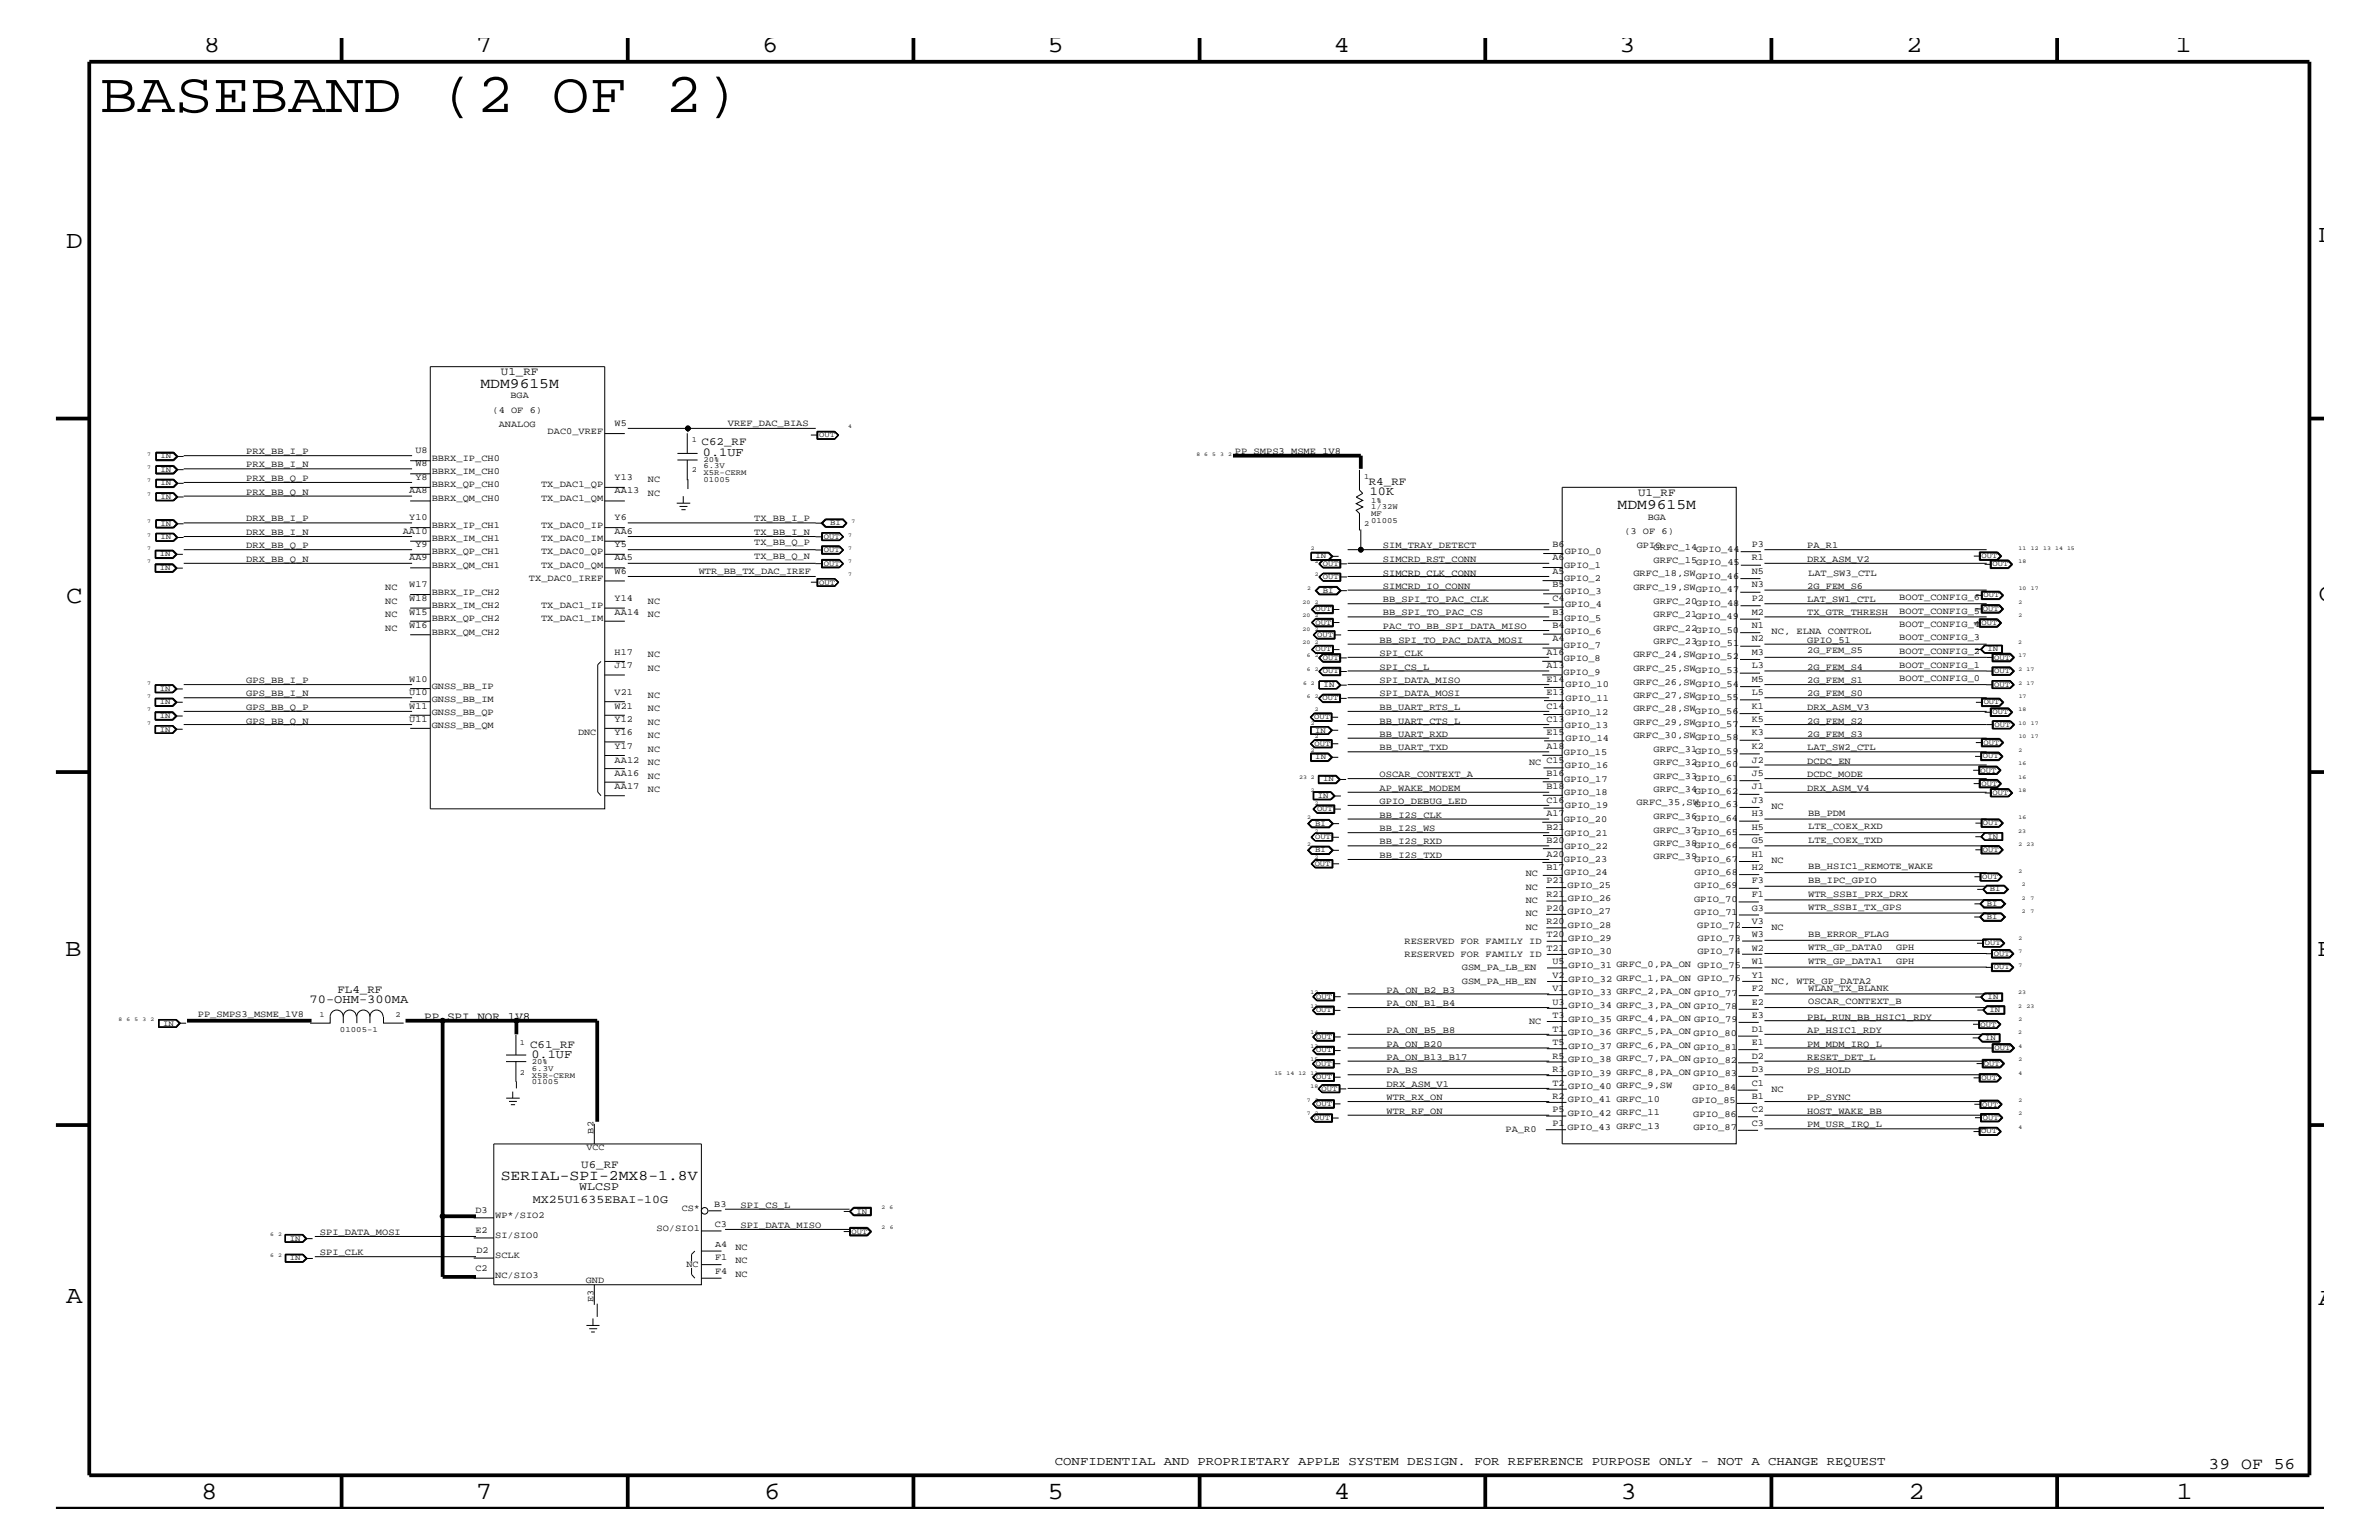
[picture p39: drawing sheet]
<svg xmlns="http://www.w3.org/2000/svg" width="432mm" height="279mm" viewBox="0 0 432 279" stroke-linecap="round" stroke-linejoin="round" font-family="sans-serif">
<defs><g id="words">
<text font-size="10.3" x="18.1" y="20.3">BASEBAND (2 OF 2)</text>
<g font-size="4.5">
<text x="37" y="9.5">8</text>
<text x="86.4" y="9.5">7</text>
<text x="138.3" y="9.5">6</text>
<text x="190.1" y="9.5">5</text>
<text x="242" y="9.5">4</text>
<text x="293.9" y="9.5">3</text>
<text x="346" y="9.5">2</text>
<text x="394.9" y="9.5">1</text>
<text x="12" y="45.1">D</text>
<text x="420.8" y="44">D</text>
<text x="12" y="109.4">C</text>
<text x="420.8" y="109.1">C</text>
<text x="11.9" y="173.5">B</text>
<text x="420.6" y="173.4">B</text>
<text x="12" y="236.4">A</text>
<text x="420.8" y="236.8">A</text>
<text x="36.5" y="272">8</text>
<text x="86.4" y="272">7</text>
<text x="138.7" y="272">6</text>
<text x="190.1" y="272">5</text>
<text x="242.1" y="272">4</text>
<text x="294.1" y="272">3</text>
<text x="346.4" y="272">2</text>
<text x="395" y="272">1</text>
</g>
<text font-size="3" x="400.9" y="266.5">39 OF 56</text>
<g font-size="2.6">
<text x="87.2" y="70.5">MDM9615M</text>
<text x="293.6" y="92.4">MDM9615M</text>
<text x="90.9" y="214">SERIAL-SPI-2MX8-1.8V</text>
</g>
<g font-size="2.2">
<text x="127.6" y="82.7">0.1UF</text>
<text x="248.6" y="89.8">10K</text>
<text x="56.2" y="181.9">70-OHM-300MA</text>
<text x="96.5" y="191.9">0.1UF</text>
<text x="191.5" y="265.8">CONFIDENTIAL AND PROPRIETARY APPLE SYSTEM DESIGN. FOR REFERENCE PURPOSE ONLY - NOT A CHANGE REQUEST</text>
</g>
<g font-size="2.1">
<text x="105.1" y="215.9">WLCSP</text>
<text x="96.7" y="218.2">MX25U1635EBAI-10G</text>
</g>
<g font-size="2">
<text x="90.9" y="68">U1_RF</text>
<text x="127.3" y="80.8">C62_RF</text>
<text x="248.4" y="88">R4_RF</text>
<text x="297.3" y="90">U1_RF</text>
<text x="61.2" y="180.2">FL4_RF</text>
<text x="77" y="185">PP_SPI_NOR_1V8</text>
<text x="96.2" y="190.1">C61_RF</text>
<text x="105.5" y="211.9">U6_RF</text>
</g>
<g font-size="1.7">
<text x="89.4" y="75">(4 OF 6)</text>
<text x="90.5" y="77.5">ANALOG</text>
<text x="92.7" y="72.3">BGA</text>
<text x="111.6" y="77.3">W5</text>
<text x="132.1" y="77.3">VREF_DAC_BIAS</text>
<text x="44.7" y="82.4">PRX_BB_I_P</text>
<text x="75.4" y="82.2">U8</text>
<text x="78.4" y="83.6">BBRX_IP_CH0</text>
<text x="99.4" y="78.7">DAC0_VREF</text>
<text x="224.1" y="82.4">PP_SMPS3_MSME_1V8</text>
<text x="44.7" y="87.3">PRX_BB_Q_P</text>
<text x="44.7" y="89.7">PRX_BB_Q_N</text>
<text x="44.7" y="84.8">PRX_BB_I_N</text>
<text x="74.3" y="89.5">AA8</text>
<text x="75.4" y="87">Y8</text>
<text x="75.4" y="84.6">W8</text>
<text x="78.4" y="88.4">BBRX_QP_CH0</text>
<text x="78.4" y="86">BBRX_IM_CH0</text>
<text x="98.2" y="88.4">TX_DAC1_QP</text>
<text x="111.6" y="89.5">AA13</text>
<text x="111.6" y="87">Y13</text>
<text x="117.6" y="87.5">NC</text>
<text x="44.7" y="94.6">DRX_BB_I_P</text>
<text x="74.3" y="94.4">Y10</text>
<text x="78.4" y="95.7">BBRX_IP_CH1</text>
<text x="78.4" y="90.9">BBRX_QM_CH0</text>
<text x="98.2" y="95.7">TX_DAC0_IP</text>
<text x="98.2" y="90.9">TX_DAC1_QM</text>
<text x="111.6" y="94.4">Y6</text>
<text x="117.6" y="90">NC</text>
<text x="136.9" y="94.6">TX_BB_I_P</text>
<text x="299.1" y="94.3">BGA</text>
<text x="44.7" y="97.1">DRX_BB_I_N</text>
<text x="44.7" y="99.5">DRX_BB_Q_P</text>
<text x="44.7" y="101.9">DRX_BB_Q_N</text>
<text x="73.1" y="96.8">AA10</text>
<text x="74.3" y="101.7">AA9</text>
<text x="75.4" y="99.2">Y9</text>
<text x="78.4" y="100.6">BBRX_QP_CH1</text>
<text x="78.4" y="98.2">BBRX_IM_CH1</text>
<text x="98.2" y="100.6">TX_DAC0_QP</text>
<text x="98.2" y="98.2">TX_DAC0_IM</text>
<text x="111.6" y="101.7">AA5</text>
<text x="111.6" y="99.2">Y5</text>
<text x="111.6" y="96.8">AA6</text>
<text x="136.9" y="97.1">TX_BB_I_N</text>
<text x="136.9" y="98.9">TX_BB_Q_P</text>
<text x="136.9" y="101.3">TX_BB_Q_N</text>
<text x="251" y="99.5">SIM_TRAY_DETECT</text>
<text x="251" y="101.9">SIMCRD_RST_CONN</text>
<text x="281.8" y="101.7">A6</text>
<text x="281.8" y="99.2">B6</text>
<text x="284" y="100.4">GPIO_0</text>
<text x="294.8" y="96.9">(3 OF 6)</text>
<text x="297.1" y="99.4">GPIO</text>
<text x="300.1" y="99.7">GRFC_14GPIO_44</text>
<text x="318" y="99.2">P3</text>
<text x="318" y="101.7">R1</text>
<text x="328" y="101.9">DRX_ASM_V2</text>
<text x="328" y="99.5">PA_R1</text>
<text x="69.9" y="107.1">NC</text>
<text x="74.3" y="106.6">W17</text>
<text x="78.4" y="103">BBRX_QM_CH1</text>
<text x="78.4" y="107.9">BBRX_IP_CH2</text>
<text x="96" y="105.4">TX_DAC0_IREF</text>
<text x="98.2" y="103">TX_DAC0_QM</text>
<text x="111.6" y="104.2">W6</text>
<text x="126.8" y="104.1">WTR_BB_TX_DAC_IREF</text>
<text x="251" y="106.8">SIMCRD_IO_CONN</text>
<text x="251" y="104.4">SIMCRD_CLK_CONN</text>
<text x="281.8" y="104.2">A5</text>
<text x="281.8" y="106.6">B5</text>
<text x="283.9" y="105.3">GPIO_2</text>
<text x="283.9" y="103">GPIO_1</text>
<text x="284" y="107.7">GPIO_3</text>
<text x="296.5" y="107.1">GRFC_19,SWGPIO_47</text>
<text x="296.5" y="104.6">GRFC_18,SWGPIO_46</text>
<text x="300.1" y="102.2">GRFC_15GPIO_45</text>
<text x="318" y="106.6">N3</text>
<text x="318" y="104.2">N5</text>
<text x="328" y="106.8">2G_FEM_S6</text>
<text x="328.2" y="104.6">LAT_SW3_CTL</text>
<text x="69.9" y="111.9">NC</text>
<text x="69.9" y="109.5">NC</text>
<text x="74.3" y="111.5">W15</text>
<text x="74.3" y="113.9">W16</text>
<text x="74.3" y="109">W18</text>
<text x="78.4" y="112.7">BBRX_QP_CH2</text>
<text x="78.4" y="110.3">BBRX_IM_CH2</text>
<text x="98.2" y="110.3">TX_DAC1_IP</text>
<text x="98.2" y="112.7">TX_DAC1_IM</text>
<text x="111.6" y="111.5">AA14</text>
<text x="111.6" y="109">Y14</text>
<text x="117.6" y="109.5">NC</text>
<text x="117.6" y="111.9">NC</text>
<text x="251" y="111.7">BB_SPI_TO_PAC_CS</text>
<text x="251" y="109.3">BB_SPI_TO_PAC_CLK</text>
<text x="281.8" y="111.5">B3</text>
<text x="281.8" y="113.9">B4</text>
<text x="281.8" y="109">C4</text>
<text x="284" y="112.6">GPIO_5</text>
<text x="284.1" y="110.1">GPIO_4</text>
<text x="300.1" y="109.5">GRFC_20GPIO_48</text>
<text x="300.1" y="111.9">GRFC_21GPIO_49</text>
<text x="318" y="111.5">M2</text>
<text x="318" y="113.9">N1</text>
<text x="318" y="109">P2</text>
<text x="328" y="109.3">LAT_SW1_CTL</text>
<text x="328" y="111.7">TX_GTR_THRESH</text>
<text x="344.7" y="113.8">BOOT_CONFIG_4</text>
<text x="344.7" y="108.9">BOOT_CONFIG_6</text>
<text x="344.7" y="111.3">BOOT_CONFIG_5</text>
<text x="69.9" y="114.4">NC</text>
<text x="78.4" y="115.2">BBRX_QM_CH2</text>
<text x="111.6" y="118.8">H17</text>
<text x="117.6" y="119.3">NC</text>
<text x="250.4" y="119">SPI_CLK</text>
<text x="250.4" y="116.6">BB_SPI_TO_PAC_DATA_MOSI</text>
<text x="251" y="114.1">PAC_TO_BB_SPI_DATA_MISO</text>
<text x="280.7" y="118.8">A16</text>
<text x="281.8" y="116.4">A4</text>
<text x="283.8" y="120">GPIO_8</text>
<text x="283.9" y="117.6">GPIO_7</text>
<text x="284" y="115.1">GPIO_6</text>
<text x="296.5" y="119.3">GRFC_24,SWGPIO_52</text>
<text x="300.1" y="114.4">GRFC_22GPIO_50</text>
<text x="300.1" y="116.9">GRFC_23GPIO_51</text>
<text x="318" y="118.8">M3</text>
<text x="318" y="116.4">N2</text>
<text x="321.5" y="115">NC, ELNA CONTROL</text>
<text x="328" y="118.4">2G_FEM_S5</text>
<text x="328" y="116.6">GPIO_51</text>
<text x="344.7" y="116.2">BOOT_CONFIG_3</text>
<text x="344.7" y="118.7">BOOT_CONFIG_2</text>
<text x="44.7" y="123.9">GPS_BB_I_P</text>
<text x="74.3" y="123.7">W10</text>
<text x="78.4" y="124.9">GNSS_BB_IP</text>
<text x="111.6" y="121.2">J17</text>
<text x="117.6" y="121.7">NC</text>
<text x="250.4" y="121.5">SPI_CS_L</text>
<text x="250.4" y="123.9">SPI_DATA_MISO</text>
<text x="280.7" y="121.2">A13</text>
<text x="280.7" y="123.7">E14</text>
<text x="283.8" y="122.5">GPIO_9</text>
<text x="284.2" y="124.7">GPIO_10</text>
<text x="296.5" y="121.7">GRFC_25,SWGPIO_53</text>
<text x="296.5" y="124.2">GRFC_26,SWGPIO_54</text>
<text x="318" y="121.2">L3</text>
<text x="318" y="123.7">M5</text>
<text x="328" y="123.9">2G_FEM_S1</text>
<text x="328" y="121.5">2G_FEM_S4</text>
<text x="344.7" y="123.5">BOOT_CONFIG_0</text>
<text x="344.7" y="121.1">BOOT_CONFIG_1</text>
<text x="44.7" y="126.3">GPS_BB_I_N</text>
<text x="44.7" y="128.8">GPS_BB_Q_P</text>
<text x="44.7" y="131.3">GPS_BB_Q_N</text>
<text x="74.3" y="128.6">W11</text>
<text x="74.3" y="131">U11</text>
<text x="74.3" y="126.1">U10</text>
<text x="78.4" y="129.8">GNSS_BB_QP</text>
<text x="78.4" y="127.3">GNSS_BB_IM</text>
<text x="111.6" y="126.1">V21</text>
<text x="111.6" y="128.6">W21</text>
<text x="111.6" y="131">Y12</text>
<text x="117.6" y="126.6">NC</text>
<text x="117.6" y="131.5">NC</text>
<text x="117.6" y="129.1">NC</text>
<text x="250.4" y="131.3">BB_UART_CTS_L</text>
<text x="250.4" y="128.8">BB_UART_RTS_L</text>
<text x="250.4" y="126.3">SPI_DATA_MOSI</text>
<text x="280.7" y="131">C13</text>
<text x="280.7" y="128.6">C14</text>
<text x="280.7" y="126.1">E13</text>
<text x="284" y="129.6">GPIO_12</text>
<text x="284.1" y="127.1">GPIO_11</text>
<text x="296.5" y="126.6">GRFC_27,SWGPIO_55</text>
<text x="296.5" y="129.1">GRFC_28,SWGPIO_56</text>
<text x="296.5" y="131.5">GRFC_29,SWGPIO_57</text>
<text x="318" y="128.6">K1</text>
<text x="318" y="131">K5</text>
<text x="318" y="126.1">L5</text>
<text x="328" y="126.3">2G_FEM_S0</text>
<text x="328" y="131.3">2G_FEM_S2</text>
<text x="328" y="128.8">DRX_ASM_V3</text>
<text x="78.4" y="132.1">GNSS_BB_QM</text>
<text x="104.9" y="133.4">DNC</text>
<text x="111.6" y="135.9">Y17</text>
<text x="111.6" y="133.4">Y16</text>
<text x="117.6" y="136.4">NC</text>
<text x="117.6" y="133.9">NC</text>
<text x="250.4" y="136.1">BB_UART_TXD</text>
<text x="250.4" y="133.7">BB_UART_RXD</text>
<text x="280.7" y="135.9">A18</text>
<text x="280.7" y="133.4">E15</text>
<text x="283.8" y="137">GPIO_15</text>
<text x="284" y="132">GPIO_13</text>
<text x="284.2" y="134.4">GPIO_14</text>
<text x="296.5" y="133.9">GRFC_30,SWGPIO_58</text>
<text x="300.1" y="136.4">GRFC_31GPIO_59</text>
<text x="318" y="135.9">K2</text>
<text x="318" y="133.4">K3</text>
<text x="328" y="136.1">LAT_SW2_CTL</text>
<text x="328" y="133.7">2G_FEM_S3</text>
<text x="111.6" y="143.2">AA17</text>
<text x="111.6" y="140.8">AA16</text>
<text x="111.6" y="138.4">AA12</text>
<text x="117.6" y="143.7">NC</text>
<text x="117.6" y="141.3">NC</text>
<text x="117.6" y="138.8">NC</text>
<text x="250.4" y="141">OSCAR_CONTEXT_A</text>
<text x="250.4" y="143.5">AP_WAKE_MODEM</text>
<text x="277.5" y="138.8">NC</text>
<text x="280.7" y="140.8">B16</text>
<text x="280.7" y="143.2">B18</text>
<text x="280.7" y="138.4">C15</text>
<text x="283.9" y="141.8">GPIO_17</text>
<text x="284" y="139.3">GPIO_16</text>
<text x="300.1" y="143.7">GRFC_34GPIO_62</text>
<text x="300.1" y="141.3">GRFC_33GPIO_61</text>
<text x="300.1" y="138.8">GRFC_32GPIO_60</text>
<text x="318" y="143.2">J1</text>
<text x="318" y="138.4">J2</text>
<text x="318" y="140.8">J5</text>
<text x="328" y="141">DCDC_MODE</text>
<text x="328" y="138.5">DCDC_EN</text>
<text x="328" y="143.5">DRX_ASM_V4</text>
<text x="250.4" y="145.9">GPIO_DEBUG_LED</text>
<text x="250.4" y="148.3">BB_I2S_CLK</text>
<text x="280.7" y="148.1">A17</text>
<text x="280.7" y="145.7">C16</text>
<text x="283.8" y="149.2">GPIO_20</text>
<text x="283.9" y="144.3">GPIO_18</text>
<text x="284.1" y="146.6">GPIO_19</text>
<text x="297.1" y="146.1">GRFC_35,SW</text>
<text x="300.1" y="148.6">GRFC_36GPIO_64</text>
<text x="307.6" y="146.5">GPIO_63</text>
<text x="318" y="148.1">H3</text>
<text x="318" y="145.7">J3</text>
<text x="321.5" y="146.7">NC</text>
<text x="328.2" y="148">BB_PDM</text>
<text x="250.4" y="150.8">BB_I2S_WS</text>
<text x="250.4" y="155.7">BB_I2S_TXD</text>
<text x="250.4" y="153.2">BB_I2S_RXD</text>
<text x="280.7" y="155.4">A20</text>
<text x="280.7" y="152.9">B20</text>
<text x="280.7" y="150.6">B21</text>
<text x="283.9" y="154">GPIO_22</text>
<text x="284" y="151.6">GPIO_21</text>
<text x="300.1" y="155.9">GRFC_39GPIO_67</text>
<text x="300.1" y="153.5">GRFC_38GPIO_66</text>
<text x="300.1" y="151.1">GRFC_37GPIO_65</text>
<text x="318" y="152.9">G5</text>
<text x="318" y="155.4">H1</text>
<text x="318" y="150.6">H5</text>
<text x="328.2" y="152.9">LTE_COEX_TXD</text>
<text x="328.2" y="150.4">LTE_COEX_RXD</text>
<text x="276.9" y="161.4">NC</text>
<text x="276.9" y="159">NC</text>
<text x="280.7" y="157.9">B17</text>
<text x="280.7" y="160.3">P21</text>
<text x="283.9" y="156.5">GPIO_23</text>
<text x="283.9" y="158.8">GPIO_24</text>
<text x="284.5" y="161">GPIO_25</text>
<text x="307.5" y="161.2">GPIO_69</text>
<text x="307.6" y="158.7">GPIO_68</text>
<text x="318" y="160.3">F3</text>
<text x="318" y="157.9">H2</text>
<text x="321.5" y="156.5">NC</text>
<text x="328.2" y="160.2">BB_IPC_GPIO</text>
<text x="328.2" y="157.7">BB_HSIC1_REMOTE_WAKE</text>
<text x="276.9" y="166.3">NC</text>
<text x="276.9" y="163.9">NC</text>
<text x="280.7" y="165.2">P20</text>
<text x="280.7" y="167.6">R20</text>
<text x="280.7" y="162.8">R21</text>
<text x="284.5" y="165.9">GPIO_27</text>
<text x="284.6" y="163.5">GPIO_26</text>
<text x="307.5" y="163.6">GPIO_70</text>
<text x="307.5" y="166">GPIO_71</text>
<text x="318" y="162.8">F1</text>
<text x="318" y="165.2">G3</text>
<text x="318" y="167.6">V3</text>
<text x="328.2" y="165.1">WTR_SSBI_TX_GPS</text>
<text x="328.2" y="162.7">WTR_SSBI_PRX_DRX</text>
<text x="254.9" y="173.6">RESERVED FOR FAMILY ID</text>
<text x="254.9" y="171.2">RESERVED FOR FAMILY ID</text>
<text x="276.9" y="168.7">NC</text>
<text x="280.7" y="170.1">T20</text>
<text x="280.7" y="172.6">T21</text>
<text x="284.6" y="168.3">GPIO_28</text>
<text x="284.6" y="170.8">GPIO_29</text>
<text x="284.7" y="173.2">GPIO_30</text>
<text x="308.1" y="168.3">GPIO_72</text>
<text x="308.1" y="173.1">GPIO_74</text>
<text x="308.1" y="170.7">GPIO_73</text>
<text x="318" y="172.6">W2</text>
<text x="318" y="170.1">W3</text>
<text x="321.5" y="168.7">NC</text>
<text x="328.2" y="172.4">WTR_GP_DATA0</text>
<text x="328.2" y="169.9">BB_ERROR_FLAG</text>
<text x="344.1" y="172.4">GPH</text>
<text x="265.3" y="178.5">GSM_PA_HB_EN</text>
<text x="265.3" y="176.1">GSM_PA_LB_EN</text>
<text x="281.8" y="174.9">U5</text>
<text x="281.8" y="179.8">V1</text>
<text x="281.8" y="177.4">V2</text>
<text x="284.7" y="175.6">GPIO_31 GRFC_0,PA_ON GPIO_75</text>
<text x="284.7" y="178.1">GPIO_32 GRFC_1,PA_ON GPIO_76</text>
<text x="318" y="179.8">F2</text>
<text x="318" y="174.9">W1</text>
<text x="318" y="177.4">Y1</text>
<text x="321.5" y="178.5">NC, WTR_GP_DATA2</text>
<text x="328.2" y="174.9">WTR_GP_DATA1</text>
<text x="328.2" y="179.7">WLAN_TX_BLANK</text>
<text x="344.1" y="174.9">GPH</text>
<text x="35.9" y="184.6">PP_SMPS3_MSME_1V8</text>
<text x="251.7" y="180.1">PA_ON_B2_B3</text>
<text x="251.7" y="182.5">PA_ON_B1_B4</text>
<text x="277.5" y="185.9">NC</text>
<text x="281.8" y="184.8">T3</text>
<text x="281.8" y="182.3">U3</text>
<text x="284.7" y="185.3">GPIO_35 GRFC_4,PA_ON GPIO_79</text>
<text x="284.7" y="182.9">GPIO_34 GRFC_3,PA_ON GPIO_78</text>
<text x="284.7" y="180.5">GPIO_33 GRFC_2,PA_ON GPIO_77</text>
<text x="318" y="182.3">E2</text>
<text x="318" y="184.8">E3</text>
<text x="328" y="185">PBL_RUN_BB_HSIC1_RDY</text>
<text x="328.2" y="182.2">OSCAR_CONTEXT_B</text>
<text x="251.7" y="187.4">PA_ON_B5_B8</text>
<text x="251.7" y="189.9">PA_ON_B20</text>
<text x="281.8" y="187.1">T1</text>
<text x="281.8" y="189.6">T5</text>
<text x="284.6" y="187.8">GPIO_36 GRFC_5,PA_ON GPIO_80</text>
<text x="284.7" y="190.3">GPIO_37 GRFC_6,PA_ON GPIO_81</text>
<text x="318" y="187.1">D1</text>
<text x="318" y="189.6">E1</text>
<text x="328" y="187.4">AP_HSIC1_RDY</text>
<text x="328" y="189.9">PM_MDM_IRQ_L</text>
<text x="251.7" y="197.2">DRX_ASM_V1</text>
<text x="251.7" y="194.7">PA_BS</text>
<text x="251.7" y="192.3">PA_ON_B13_B17</text>
<text x="281.8" y="194.5">R3</text>
<text x="281.8" y="192.1">R5</text>
<text x="281.8" y="197">T2</text>
<text x="284.6" y="195.1">GPIO_39 GRFC_8,PA_ON GPIO_83</text>
<text x="284.6" y="192.7">GPIO_38 GRFC_7,PA_ON GPIO_82</text>
<text x="284.6" y="197.6">GPIO_40 GRFC_9,SW</text>
<text x="307.3" y="197.8">GPIO_84</text>
<text x="318" y="197">C1</text>
<text x="318" y="192.1">D2</text>
<text x="318" y="194.5">D3</text>
<text x="328" y="192.3">RESET_DET_L</text>
<text x="328" y="194.7">PS_HOLD</text>
<text x="251.7" y="202.1">WTR_RF_ON</text>
<text x="251.7" y="199.6">WTR_RX_ON</text>
<text x="281.8" y="201.8">P5</text>
<text x="281.8" y="199.4">R2</text>
<text x="284.5" y="202.5">GPIO_42 GRFC_11</text>
<text x="284.6" y="200">GPIO_41 GRFC_10</text>
<text x="307.2" y="200.2">GPIO_85</text>
<text x="307.3" y="202.6">GPIO_86</text>
<text x="318" y="199.4">B1</text>
<text x="318" y="201.8">C2</text>
<text x="321.5" y="198.1">NC</text>
<text x="328" y="199.6">PP_SYNC</text>
<text x="328" y="202.1">HOST_WAKE_BB</text>
<text x="106.4" y="208.7">VCC</text>
<text x="107.7" y="205.7" transform="rotate(-90 107.7 205.7)">B2</text>
<text x="273.3" y="205.4">PA_R0</text>
<text x="281.8" y="204.3">P1</text>
<text x="284.5" y="205">GPIO_43 GRFC_13</text>
<text x="307.4" y="205.1">GPIO_87</text>
<text x="318" y="204.3">C3</text>
<text x="328" y="204.5">PM_USR_IRQ_L</text>
<text x="86.3" y="220.2">D3</text>
<text x="89.9" y="221">WP*/SIO2</text>
<text x="123.7" y="219.7">CS*</text>
<text x="129.6" y="219">B3</text>
<text x="134.4" y="219.1">SPI_CS_L</text>
<text x="58.1" y="224.1">SPI_DATA_MOSI</text>
<text x="58.1" y="227.7">SPI_CLK</text>
<text x="86.3" y="223.7">E2</text>
<text x="86.5" y="227.4">D2</text>
<text x="89.9" y="224.6">SI/SIO0</text>
<text x="119.2" y="223.3">SO/SIO1</text>
<text x="129.7" y="222.6">C3</text>
<text x="133.5" y="226.7">NC</text>
<text x="134.4" y="222.8">SPI_DATA_MISO</text>
<text x="86.3" y="230.6">C2</text>
<text x="89.9" y="228.3">SCLK</text>
<text x="89.9" y="231.9">NC/SIO3</text>
<text x="106.3" y="232.8">GND</text>
<text x="124.6" y="230">NC</text>
<text x="129.8" y="228.7">F1</text>
<text x="129.8" y="231.2">F4</text>
<text x="133.5" y="231.7">NC</text>
<text x="133.5" y="229.2">NC</text>
<text x="107.7" y="236.3" transform="rotate(-90 107.7 236.3)">E3</text>
</g>
<text font-size="1.6" x="129.8" y="226.3">A4</text>
<g font-size="1.4">
<text x="29.1" y="83.2">IN</text>
<text x="125.5" y="80.2">1</text>
<text x="127.7" y="83.9">20%</text>
<text x="148.7" y="79.4">OUT</text>
<text x="29.1" y="88">IN</text>
<text x="29.1" y="85.7">IN</text>
<text x="125.5" y="85.7">2</text>
<text x="127.7" y="85">6.3V</text>
<text x="127.7" y="86.2">X5R-CERM</text>
<text x="127.7" y="87.4">01005</text>
<text x="247.6" y="86.9">1</text>
<text x="29.1" y="95.4">IN</text>
<text x="29.1" y="90.5">IN</text>
<text x="150.7" y="95.3">BI</text>
<text x="247.6" y="95.5">2</text>
<text x="248.9" y="93.7">MF</text>
<text x="248.9" y="91.2">1%</text>
<text x="248.9" y="92.4">1/32W</text>
<text x="248.9" y="94.9">01005</text>
<text x="29" y="100.9">IN</text>
<text x="29.1" y="97.9">IN</text>
<text x="149.5" y="100.1">OUT</text>
<text x="149.5" y="97.7">OUT</text>
<text x="238.8" y="101.3">IN</text>
<text x="359.7" y="101.2">OUT</text>
<text x="29" y="103.4">IN</text>
<text x="148.7" y="106.1">OUT</text>
<text x="149.5" y="102.6">OUT</text>
<text x="240.1" y="107.5">BI</text>
<text x="240.1" y="102.6">OUT</text>
<text x="240.1" y="105.1">OUT</text>
<text x="361.6" y="102.7">OUT</text>
<text x="238.8" y="110.9">OUT</text>
<text x="238.8" y="113.4">OUT</text>
<text x="359.7" y="113.5">OUT</text>
<text x="359.9" y="110.8">OUT</text>
<text x="360" y="108.4">OUT</text>
<text x="238.8" y="118.2">OUT</text>
<text x="239.1" y="115.5">OUT</text>
<text x="240.1" y="119.8">OUT</text>
<text x="360.7" y="118.2">IN</text>
<text x="362" y="119.7">OUT</text>
<text x="29" y="125.3">IN</text>
<text x="240.1" y="122.2">OUT</text>
<text x="240.2" y="124.7">IN</text>
<text x="361.9" y="124.6">OUT</text>
<text x="362" y="122.1">OUT</text>
<text x="29" y="130.3">IN</text>
<text x="29" y="127.8">IN</text>
<text x="238.5" y="130.5">OUT</text>
<text x="240.1" y="127.1">OUT</text>
<text x="360" y="127.8">OUT</text>
<text x="361.7" y="129.6">OUT</text>
<text x="362" y="131.9">OUT</text>
<text x="29" y="132.7">IN</text>
<text x="238.6" y="135.3">OUT</text>
<text x="238.7" y="132.9">IN</text>
<text x="238.7" y="137.7">IN</text>
<text x="359.9" y="137.6">OUT</text>
<text x="360" y="135.1">OUT</text>
<text x="240.1" y="141.8">IN</text>
<text x="359.5" y="140.2">OUT</text>
<text x="359.6" y="142.5">OUT</text>
<text x="238.7" y="149.8">BI</text>
<text x="239" y="147.2">OUT</text>
<text x="239.2" y="144.8">IN</text>
<text x="359.9" y="149.7">OUT</text>
<text x="361.7" y="144.2">OUT</text>
<text x="238.7" y="152.2">OUT</text>
<text x="238.7" y="154.6">BI</text>
<text x="359.9" y="154.5">OUT</text>
<text x="360.7" y="152.2">IN</text>
<text x="238.6" y="157.1">OUT</text>
<text x="359.8" y="159.5">OUT</text>
<text x="361.2" y="161.7">BI</text>
<text x="360.6" y="166.8">BI</text>
<text x="360.6" y="164.3">BI</text>
<text x="360.2" y="171.5">OUT</text>
<text x="361.9" y="173.5">OUT</text>
<text x="361.9" y="175.9">OUT</text>
<text x="58" y="184.6">1</text>
<text x="71.8" y="184.6">2</text>
<text x="238.9" y="183.7">OUT</text>
<text x="238.9" y="181.2">OUT</text>
<text x="360.8" y="181.2">IN</text>
<text x="361.1" y="183.6">IN</text>
<text x="29.6" y="186.1">IN</text>
<text x="61.7" y="187.1">01005-1</text>
<text x="94.3" y="189.5">1</text>
<text x="238.9" y="190.9">OUT</text>
<text x="238.9" y="188.5">OUT</text>
<text x="359.5" y="186.3">OUT</text>
<text x="360.3" y="188.7">IN</text>
<text x="362" y="190.5">OUT</text>
<text x="94.3" y="195">2</text>
<text x="96.5" y="195.5">X5R-CERM</text>
<text x="96.5" y="194.2">6.3V</text>
<text x="96.5" y="193.1">20%</text>
<text x="96.5" y="196.7">01005</text>
<text x="238.9" y="193.4">OUT</text>
<text x="238.9" y="195.8">OUT</text>
<text x="239.9" y="197.9">OUT</text>
<text x="359.6" y="195.9">OUT</text>
<text x="360.1" y="193.4">OUT</text>
<text x="238.5" y="203.2">OUT</text>
<text x="238.9" y="200.7">OUT</text>
<text x="359.8" y="200.8">OUT</text>
<text x="359.9" y="203.1">OUT</text>
<text x="359.6" y="205.6">OUT</text>
<text x="155.4" y="220.2">IN</text>
<text x="52.6" y="225.1">IN</text>
<text x="154.6" y="223.9">OUT</text>
<text x="52.6" y="228.7">IN</text>
</g>
<g font-size="1">
<text x="153.9" y="77.7">4</text>
<text x="26.7" y="82.7">7</text>
<text x="217.1" y="82.7">8</text>
<text x="218.6" y="82.7">6</text>
<text x="220" y="82.7">5</text>
<text x="221.5" y="82.7">3</text>
<text x="222.9" y="82.7">2</text>
<text x="26.7" y="85.1">7</text>
<text x="26.7" y="87.5">7</text>
<text x="26.7" y="90">7</text>
<text x="26.7" y="94.9">7</text>
<text x="154.5" y="94.9">7</text>
<text x="26.7" y="97.3">7</text>
<text x="26.7" y="99.7">7</text>
<text x="153.9" y="97.3">7</text>
<text x="153.9" y="99.7">7</text>
<text x="238" y="99.7">2</text>
<text x="366.4" y="99.7">11</text>
<text x="368.6" y="99.7">12</text>
<text x="370.8" y="99.7">13</text>
<text x="373" y="99.7">14 15</text>
<text x="26.7" y="102.2">7</text>
<text x="153.9" y="102.2">7</text>
<text x="153.9" y="104.6">7</text>
<text x="237.3" y="107.1">2</text>
<text x="238.6" y="104.6">2</text>
<text x="238.6" y="102.2">2</text>
<text x="366.4" y="102.2">18</text>
<text x="366.4" y="107.1">10</text>
<text x="368.6" y="107.1">17</text>
<text x="236.4" y="111.9">20</text>
<text x="236.4" y="109.5">20</text>
<text x="238.6" y="111.9">2</text>
<text x="238.6" y="109.5">2</text>
<text x="366.4" y="109.5">2</text>
<text x="366.4" y="111.9">2</text>
<text x="236.4" y="114.4">20</text>
<text x="236.4" y="116.9">20</text>
<text x="237.2" y="119.3">6</text>
<text x="238.6" y="114.4">2</text>
<text x="238.6" y="116.9">2</text>
<text x="238.6" y="119.3">2</text>
<text x="366.3" y="116.9">2</text>
<text x="366.4" y="119.3">17</text>
<text x="26.7" y="124.2">7</text>
<text x="236.5" y="124.2">6</text>
<text x="237.2" y="121.7">6</text>
<text x="238" y="124.2">2</text>
<text x="238.6" y="121.7">2</text>
<text x="366.4" y="121.7">2</text>
<text x="366.4" y="124.2">2</text>
<text x="367.8" y="121.7">17</text>
<text x="367.8" y="124.2">17</text>
<text x="26.7" y="131.5">7</text>
<text x="26.7" y="126.6">7</text>
<text x="26.7" y="129.1">7</text>
<text x="237.2" y="126.6">6</text>
<text x="238" y="131.5">2</text>
<text x="238.6" y="126.6">2</text>
<text x="238.6" y="129.1">2</text>
<text x="366.4" y="129.1">18</text>
<text x="366.4" y="131.5">10</text>
<text x="366.4" y="126.6">17</text>
<text x="368.6" y="131.5">17</text>
<text x="238" y="136.4">2</text>
<text x="238.6" y="133.9">2</text>
<text x="366.4" y="136.4">2</text>
<text x="366.4" y="133.9">10</text>
<text x="368.6" y="133.9">17</text>
<text x="235.8" y="141.3">23 2</text>
<text x="238" y="143.7">2</text>
<text x="366.4" y="143.7">18</text>
<text x="366.4" y="141.3">16</text>
<text x="366.4" y="138.8">16</text>
<text x="237.3" y="148.6">2</text>
<text x="238.6" y="146.1">2</text>
<text x="366.4" y="148.6">16</text>
<text x="237.3" y="153.5">2</text>
<text x="238.6" y="155.9">2</text>
<text x="238.6" y="151.1">2</text>
<text x="366.3" y="151.1">23</text>
<text x="366.4" y="153.5">2</text>
<text x="367.8" y="153.5">23</text>
<text x="366.4" y="158.3">2</text>
<text x="367" y="160.8">2</text>
<text x="367" y="163.3">2</text>
<text x="367" y="165.7">2</text>
<text x="368.5" y="163.3">7</text>
<text x="368.5" y="165.7">7</text>
<text x="366.4" y="173">7</text>
<text x="366.4" y="170.6">2</text>
<text x="366.4" y="175.5">7</text>
<text x="21.5" y="185.2">8</text>
<text x="22.9" y="185.2">6</text>
<text x="24.4" y="185.2">5</text>
<text x="25.8" y="185.2">3</text>
<text x="27.3" y="185.2">2</text>
<text x="237.9" y="180.3">12</text>
<text x="237.9" y="182.8">11</text>
<text x="366.3" y="182.8">2</text>
<text x="366.3" y="180.3">23</text>
<text x="366.4" y="185.2">2</text>
<text x="367.8" y="182.8">23</text>
<text x="237.9" y="187.7">14</text>
<text x="237.9" y="190.1">13</text>
<text x="366.3" y="187.7">2</text>
<text x="366.4" y="190.1">4</text>
<text x="231.3" y="195">15</text>
<text x="233.5" y="195">14 12</text>
<text x="237.9" y="197.5">18</text>
<text x="237.9" y="192.5">15</text>
<text x="237.9" y="195">11</text>
<text x="366.4" y="192.5">2</text>
<text x="366.4" y="195">4</text>
<text x="237.2" y="199.9">7</text>
<text x="237.2" y="202.3">7</text>
<text x="238.6" y="199.9">2</text>
<text x="238.6" y="202.3">2</text>
<text x="366.4" y="199.9">2</text>
<text x="366.4" y="202.3">2</text>
<text x="366.4" y="204.8">4</text>
<text x="160" y="219.4">2</text>
<text x="161.5" y="219.4">6</text>
<text x="49" y="228">6</text>
<text x="49" y="224.3">6</text>
<text x="50.5" y="224.3">2</text>
<text x="160" y="223.1">2</text>
<text x="161.5" y="223.1">6</text>
<text x="50.5" y="228">2</text>
</g>
</g></defs>
<g fill="none" stroke="#000" stroke-width=".18">
<path d="M78.1 66.5h31.7v80.2h-31.7zM109.8 78.7h3.6M113.9 77.7h34.2M124.7 78.6v3.7M124.9 77.7v.7M147.2 78.9h1.2M148.4 78.3h3.1M148.4 79.6h3.1M148.4 78.3v1.4M148.4 78.3v1.3M151.5 78.3h-3.2v1.4h3.2M151.5 78.3l.8 .6-.8 .8"/>
<path d="M151.5 78.3l.7 .6M151.5 78.3l.6 .6-.6 .7M152.2 78.9l-.7 .8M152.2 78.9l-.7 .7M28.2 99.8h3.2l.8 .8-.8 .7h-3.2zM28.2 99.9h3.2l.7 .7-.7 .7h-3.2M28.3 100h3l.6 .6M28.3 99.9v1.4M28.3 94.4h3.2l.7 .6-.7 .7h-3.2M28.3 94.3h3.2l.8 .7-.8 .8h-3.2zM28.3 87h3.2l.7 .7-.7 .7h-3.2M28.3 86.9h3.2l.8 .8-.8 .8h-3.2z"/>
<path d="M28.3 84.4h3.2l.8 .8-.8 .8h-3.2zM28.3 84.5h3.2l.7 .7-.7 .8M28.3 82.1h3.2l.8 .7-.8 .8h-3.2zM28.4 94.4h3l.6 .6M28.4 94.4v1.3M28.4 87.1h3l.6 .6-.6 .6h-3M28.4 87v1.4M28.4 84.6h3l.7 .6-.7 .7h-3zM28.4 82.2h3l.6 .6M28.4 82.1h3l.7 .7-.7 .6h-3zM31.3 99.9l.7 .7-.7 .7M31.4 96.8h-3v1.3h3"/>
<path d="M31.4 96.8l.7 .7-.7 .6M31.4 96.8l.6 .7M31.4 94.4l.7 .6-.7 .7M31.4 89.5l.7 .7-.7 .6M31.4 89.5h-3v1.3h3M31.4 89.5l.6 .7M31.4 87l.7 .7-.7 .7M31.4 84.6l.6 .6M31.5 96.8l.8 .7-.8 .7M31.5 96.8h-3.2v1.4h3.2M31.5 96.8l.7 .7-.7 .7M31.5 89.4l.8 .8-.8 .7"/>
<path d="M31.5 89.4l.7 .8-.7 .7M31.5 89.4h-3.2v1.5h3.2M31.5 82.1l.7 .7-.7 .7h-3.2M32 97.5l-.6 .6M32 97.5h1.3M32 95l-.6 .6h-3M32 90.2l-.6 .6M32 95h1.3M32 90.2h1.3M32 85.2l-.6 .6h-3M32 87.7h1.3M32 82.8l-.6 .6"/>
<path d="M32 85.2h1.3M32 82.8h1.3M33.3 99.7h41.5M33.3 82.7h41.5M33.3 87.5h41.5M33.3 90h41.5M33.3 94.9h41.5M33.3 97.3h41.5M33.3 85.1h41.5M74.4 98.2h3.7M74.4 95.7h3.7M74.4 90.9h3.7"/>
<path d="M74.4 88.4h3.7M74.4 83.6h3.7M74.4 86h3.7M109.8 98.2h3.6M109.8 95.7h3.6M109.8 90.9h3.6M109.8 88.4h3.6M113.9 99.7h34.2M113.9 94.9h34.2M113.9 97.3h34.2M122.8 91.3h2.5M122.9 83.5h3.7"/>
<path d="M122.9 82.3h3.7M123.3 91.9h1.5M123.7 92.5h.7M124 90v1.3M124.7 83.5v3.6M124.9 86.9v1.8M148 99.8h1.3M148 97.4h1.3M148 94.9h1.3M149 94.9l.8-.8h3.2l.7 .8-.7 .8h-3.2zM149.1 99h3.3l.7 .8-.7 .8h-3.3zM149.1 94.9l.7-.7h3.2l.7 .7-.7 .7h-3.2z"/>
<path d="M149.2 99.1h3.2l.6 .7-.6 .7h-3.2zM149.2 96.7h3.2M149.2 96.6v1.5M149.2 98h3.2M149.3 99.2h3.1l.6 .6-.6 .6h-3.1zM149.3 96.7v1.3M149.9 94.2h3.1l.6 .7-.6 .7h-3.1l-.7-.7zM149.9 94.3h3.1l.6 .6-.6 .6h-3.1M149.9 94.3l-.6 .6 .6 .6M152.4 96.6h-3.3v1.5h3.3M152.4 96.6l.7 .8-.7 .7M152.4 96.6l.6 .8"/>
<path d="M152.4 96.7l.6 .7M152.4 96.7l.6 .7-.6 .6M153 97.4l-.6 .7M153 97.4l-.6 .6M244.6 99.7h36.6M246.8 85.2v3.7l.5 .6-1.1 .7 1.1 .6-1.1 .6 1.1 .6-1.1 .6 .6 .6v3M247 96.1v3.6M283.6 88.4h31.5v119.1h-31.5l-.1-119.1M320.3 99.7h40.3M28.2 102.3h3.2l.8 .8-.8 .7h-3.2zM28.3 102.5h3l.6 .6M31.3 103.8l.7-.7-.7-.7h-3v1.4"/>
<path d="M31.4 102.3l.7 .8-.7 .7h-3.2M31.9 103.1l-.6 .6h-3M31.9 103.1h1.3M31.9 100.6l-.6 .6h-3M31.9 100.6h1.3M33.3 102.2h41.5M74.4 107.9h3.7M74.4 112.7h3.7M74.4 110.3h3.7M74.4 103h3.7M74.4 115.2h3.7M74.5 100.6h3.6"/>
<path d="M109.8 100.6h3.6M109.8 112.7h3.6M109.8 110.3h3.6M109.8 105.4h3.6M109.8 103h3.6M113.9 102.2h34.2M113.9 104.6h34.2M147.2 105.6h1.3M148 102.3h1.3M148.4 105h3.1M148.4 106.3h3.1M148.4 105v1.4"/>
<path d="M148.4 105v1.3M149.1 101.5h3.2l.8 .8-.8 .7h-3.2zM149.2 101.6h3.1l.7 .7M149.2 101.5v1.5h3.1l.7-.7M149.3 101.7h3l.6 .6-.6 .6h-3zM151.5 105h-3.2v1.4h3.2M151.5 105l.8 .6-.8 .8M151.5 105l.6 .6-.6 .7M151.5 105l.7 .6M152.2 105.6l-.7 .8M152.2 105.6l-.7 .7M152.3 101.5l.7 .8"/>
<path d="M238 100.3h3.2l.7 .6-.7 .7M238 101.5h5.4v1.6h-3.3l-.7-.8 .7-.8-.7 .8M238 100.3v1.3M238 100.3h3.1l.6 .6-.6 .6M238.1 110.6l.7 .6M238.1 112.9l.7 .7h3.1M238.1 112.9l.7-.6h3.1v1.4M238.1 112.9l.7 .8M238.1 117.9l.7 .5M238.1 117.8l.7 .7M238.3 115.2l.8-.8h3.2v1.6h-3.2zM238.5 115.2l.6-.6h3.1v1.2h-3.1z"/>
<path d="M238.8 111.2l-.6-.6 .6-.6h3v1.2M238.8 109.8h3.2v1.5h-3.2l-.8-.7zM238.8 111.2h3.1M238.8 109.8l-.7 .8M238.8 112.2h3.2v1.5h-3.2l-.8-.8zM238.8 112.4h3.1M238.8 112.4l-.7 .5M238.8 117.2l-.6 .7 .6 .5M238.8 117.1h3.2v1.4h-3.2M238.8 117.2h3.1M238.8 117.1l-.8 .8 .8 .6M238.8 117.1l-.7 .8"/>
<path d="M238.8 117.2l-.7 .7M238.8 118.4h3.1M239.1 115.9l-.7-.7 .7-.7h3.1v1.4h-3.1M239.3 119.4l.8-.8h3.2v1.5h-3.2zM239.4 119.4l.7 .6h3.2M239.4 119.4l.7-.7h3.2v1.4M239.4 119.4l.7 .7M239.4 106.4h3.3l.7 .8-.7 .7h-3.3l-.6-.7zM239.5 104.7l.6 .7M239.5 106.5l-.7 .7 .7 .6M239.5 106.5h3.1l.7 .7-.7 .6h-3.1M239.5 106.5h3.2l.7 .7-.7 .6h-3.2"/>
<path d="M240.1 118.8h3.2M240.1 118.8l-.7 .6M240.1 101.6l-.7 .7M240.1 101.7l-.6 .6 .6 .6h3.1v-1.2h-5.2v-1.5h3.2l.7 .7-.7 .8M240.1 104l-.7 .7 .7 .7M240.1 105.4h3.2M240.1 104l-.6 .7M240.1 104.1l-.6 .6M240.1 104.1l-.6 .6 .6 .7M240.1 104h3.3v1.4h-3.3M240.1 104.1h3.2M241.1 100.3l.7 .6-.7 .7"/>
<path d="M241.7 100.9h1.3M241.8 110.6h1.3M241.8 112.4v1.1h-3l-.6-.6 .6-.5M241.8 112.9h1.3M241.9 117.2v1.2M241.9 117.9h1.2M241.9 109.9h-3.1l-.7 .7M241.9 109.8v1.5h-3.1l-.7-.7M241.9 117.1v1.4M242.2 115.2h1.2M243.2 118.8v1.2h-3.1l-.6-.6 .6-.6M243.2 119.4h1.2"/>
<path d="M243.2 102.3h1.3M243.2 104.1v1.3M243.2 104.7h1.3M243.3 101.6h-5.3M243.3 101.5v1.5h-3.2l-.7-.7M243.3 104v1.4M244.5 107.2h-1.3l-.6-.6h-3.1l-.6 .6 .6 .6h3.1l.6-.6M244.6 102.2h36.6M244.6 109.5h36.6M244.6 107.1h36.6M244.6 111.9h36.6M244.6 119.3h36.6"/>
<path d="M244.6 116.9h36.6M244.6 104.6h36.6M244.6 114.4h36.6M279.9 120h3.7M280 117.6h3.6M280 105.3h3.6M280 103h3.6M280.1 112.6h3.6M280.1 115.1h3.6M280.1 107.7h3.6M280.1 100.4h3.7M280.2 110.1h3.6"/>
<path d="M315.8 112.3h3.7M315.8 119.6h3.7M315.8 114.8h3.7M315.9 117.2h3.6M315.9 107.5h3.6M315.9 105h3.6M315.9 109.9h3.7M315.9 100.1h3.7M316 102.5h3.6M320.3 109.5h40.3M320.3 107.1h40.3M320.3 111.9h40.3"/>
<path d="M320.3 119.3h40.3M320.3 116.9h40.3M320.3 102.2h40.3M358.2 113h1.2M358.3 100.9h1.1M358.5 117.8h1.2M358.6 110.5h1.2M358.6 108h1.2M359.2 112.3h3.3l.8 .7-.8 .8h-3.3zM359.3 100.2h3.3l.6 .7-.6 .7h-3.3zM359.4 112.4h3.1l.6 .6-.6 .7h-3.1zM359.4 100.3h3.1l.6 .6-.6 .6h-3.1"/>
<path d="M359.4 100.2v1.4M359.5 117.8l.7 .7M359.5 117.8l.7 .7h4.7l.8 .8-.8 .8M359.5 117.8l.7-.7h3.3v1.4M359.6 109.7h3.3l.8 .8-.8 .7h-3.3zM359.6 107.3h3.3l.8 .7-.8 .8h-3.3zM359.7 109.7v1.5h3.2l.7-.7-.7-.8M359.7 107.3h3.2l.7 .7-.7 .7h-3.2zM359.8 109.9h3l.6 .6-.6 .6M359.8 109.8h3l.7 .7-.7 .6h-3zM359.8 107.3v1.4M359.8 107.4h3l.6 .6-.6 .6h-3"/>
<path d="M360.2 102.4h1.2M360.2 118.4h3.2M360.2 117.2l-.6 .6 .6 .6M360.2 117.2l-.5 .6 .5 .6M360.2 117.2h3.2M360.2 117.1l-.7 .7M360.6 119.3h1.1M361.2 101.6v1.6h3.3l.8-.8-.8-.8M361.3 101.6v1.5h3.2l.7-.7-.7-.8M361.4 101.8h3.1l.6 .6-.6 .6h-3.1M361.6 118.5v1.6h3.3M361.7 118.7h3.1l.7 .6-.7 .7h-3.1z"/>
<path d="M362.5 112.4l.6 .6-.6 .6h-3.1M362.5 100.2l.7 .7-.7 .7M362.5 113.8l.7-.8-.7-.7h-3.2v1.5M362.8 107.3l.7 .7-.7 .7M363.3 117.2v1.2M363.4 117.1v1.4M364.5 103.1l.6-.7-.6-.7h-3.1v1.4M364.5 101.6l-5.2 .1v-1.6h3.3l.7 .8-.7 .8M364.8 118.7l.6 .6-.6 .6h-3.1M28.2 129.1h3.2l.7 .8-.7 .8h-3.2zM28.2 126.7h3.2l.7 .7-.7 .7h-3.2M28.2 126.6h3.2l.8 .8-.8 .8h-3.2z"/>
<path d="M28.2 129.3h3.1l.6 .6M28.2 126.8h3.1l.6 .6M28.2 126.7v1.4M31.3 131.7h-3.1v1.3h3.1M31.3 131.7l.7 .6-.7 .7M31.3 131.7l.6 .6M31.3 130.6l.7-.7-.7-.7h-3.1v1.4M31.3 126.7l.7 .7-.7 .7M31.3 124.3l.7 .7-.7 .6M31.3 124.3h-3v1.3h3M31.3 124.3l.6 .7M31.4 131.6l.7 .7-.7 .8"/>
<path d="M31.4 131.6h-3.2v1.5h3.2M31.4 129.1l.7 .8-.7 .7h-3.2M31.4 124.2l.8 .8-.8 .7M31.4 124.2l.7 .8-.7 .7M31.4 124.2h-3.2v1.5h3.2M31.9 132.3l-.6 .7M31.9 132.3h1.3M31.9 129.9l-.6 .6h-3.1M31.9 129.9h1.3M31.9 127.4l-.6 .6h-3.1M31.9 127.4h1.3M31.9 125l-.6 .6"/>
<path d="M31.9 125h1.3M33.3 131.5h41.5M33.3 126.6h41.5M33.3 129.1h41.5M33.3 124.2h41.5M74.4 127.3h3.7M74.4 129.8h3.7M74.4 132.1h3.7M74.4 124.9h3.7M109.1 120l-.6 .6v23.1l.6 .7M109.8 122.5h3.6M109.8 120h3.6"/>
<path d="M109.8 127.3h3.6M109.8 129.8h3.6M109.8 132.1h3.6M109.8 134.6h3.6M109.8 139.4h3.6M109.8 137.1h3.6M237.9 130.1l.7 .7M237.9 136.6h3.2l.8 .8-.8 .8h-3.2zM238 130.1l.6-.6h3v1.2h-3zM238 136.8h3l.6 .6M238 136.7h3l.7 .7-.7 .6h-3zM238 134.9l.6-.6h3v1.2h-3z"/>
<path d="M238.6 129.4l-.7 .7M238.6 129.4h3.2v1.5h-3.2l-.8-.8zM238.6 134.2h3.2v1.5h-3.2l-.8-.8zM238.6 134.3h3.1v1.3h-3.1l-.7-.7zM239.3 121.8l.8-.7h3.2v1.5h-3.2zM239.4 126.7l.7-.7h3.1v1.4h-3.1zM239.5 126.7l.6-.6h3v1.2h-3zM239.5 121.8l.6-.6h3.1v1.2h-3.1zM240.1 125.9h3.2v1.6h-3.2l-.8-.8zM240.1 122.5l-.7-.7 .7-.7h3.2v1.4h-3.2M241 131.9h-3v1.3h3M241 131.9l.7 .6-.7 .7"/>
<path d="M241 131.9l.6 .6M241.1 131.8h-3.2v1.5h3.2M241.1 131.8l.8 .7-.8 .8M241.1 131.8l.7 .7-.7 .8M241.1 136.6l.7 .8-.7 .7h-3.2M241.6 130.1h1.3M241.6 132.5l-.6 .7M241.6 137.4l-.6 .6M241.6 132.5h1.3M241.6 137.4h1.3M241.6 134.9h1.3M241.7 129.5h-3.1l-.7 .6"/>
<path d="M241.7 129.4v1.4h-3.1M242.6 123.6h-3.1v1.3h3.1M242.6 123.6l.6 .7-.6 .6M242.6 123.5l.8 .8-.8 .7M242.6 123.5h-3.2v1.5h3.2M242.6 123.5l.7 .8-.7 .7M243.1 126.7h1.3M243.2 124.3h1.2M243.2 121.8h1.3M244.6 121.7h36.6M244.6 131.5h36.6M244.6 126.6h36.6"/>
<path d="M244.6 129.1h36.6M244.6 124.2h36.6M244.6 133.9h36.6M244.6 136.4h36.6M279.9 122.4h3.7M279.9 137h3.7M280.1 132h3.7M280.1 129.6h3.7M280.1 139.3h3.7M280.2 127.1h3.7M280.3 124.7h3.6M280.3 134.4h3.6"/>
<path d="M315.7 139.2h3.7M315.7 129.5h3.7M315.8 136.8h3.6M315.8 134.3h3.6M315.8 131.8h3.6M315.8 122.1h3.6M315.8 127h3.7M315.8 124.6h3.7M320.3 133.9l42.6 .1 .8 .7-.8 .8h-3.3v-1.5M320.3 131.5h41.5M320.3 136.4h40.3M320.3 126.6h40.3"/>
<path d="M320.3 138.8h40.3M320.3 121.7l41.4 .1M320.3 129.1h40.3M320.3 124.2h40.3M358.1 139.8h1.2M358.5 137.2h1.2M358.6 134.7h1.2M358.6 127.4h1.2M359.1 139h3.4l.7 .8-.7 .7h-3.4zM359.3 139.2h3.1l.6 .6-.6 .6h-3.1zM359.5 136.5h3.3l.8 .7-.8 .8h-3.3zM359.6 126.7h3.3l.8 .7-.8 .8h-3.3z"/>
<path d="M359.7 136.6h3l.7 .6-.7 .6h-3zM359.7 136.6h3l.6 .6-.6 .6M359.7 134.1h3.2l.7 .6-.7 .7h-3.2zM359.7 126.8h3.2l.7 .6-.7 .7h-3.2zM359.8 134.1v1.3M359.8 134.1h3l.6 .6-.6 .6h-3M359.8 126.8v1.3M359.8 126.8h3.1l.6 .6-.6 .6h-3.1M360.2 129.2h1.2M360.5 124.2h1.2M361.2 128.5h3.4l.7 .7-.7 .8h-3.4zM361.3 128.5v1.4h3.3l.6-.7-.6-.7"/>
<path d="M361.4 128.6h3.1l.6 .6-.6 .6h-3.1M361.5 121h3.4l.7 .8-.7 .7h-3.4zM361.6 123.5v1.4M361.6 121.1h3.3l.7 .7-.7 .6h-3.3zM361.6 120.1v-1.5h3.3l.7 .7-.7 .8M361.7 130.8v1.4M361.7 121.1v1.3M361.7 121.2h3.1l.6 .6-.6 .6h-3.1M362.4 139.2l.6 .6-.6 .5h-3.1M362.8 136.5l.7 .7-.7 .7h-3.2v-1.4M362.8 134.1l.7 .6-.7 .7M362.9 126.8l.6 .6-.6 .7"/>
<path d="M364.5 129.9l.7-.7-.7-.7h-3.1v1.4M364.8 123.6h-3.1v1.2h3.1M364.8 123.6l.7 .6-.7 .6M364.8 123.6l.6 .6-.6 .6M364.8 121.1l.7 .7-.7 .6M364.8 130.9l.6 .6-.6 .6M364.8 130.9h-3v1.2h3M364.8 130.9l.7 .6-.7 .6M364.9 123.5l.7 .7-.7 .7M364.9 123.5h-3.4v1.4h3.4M364.9 123.5l.6 .7-.6 .7M364.9 130.8l.8 .7-.8 .7"/>
<path d="M364.9 130.8h-3.3v1.4h3.3M364.9 130.8l.7 .7-.7 .7M109.8 141.9h3.6M109.8 144.4h3.6M237.9 151.9l.8-.8h3.2v1.5h-3.2zM238 156.7l.7-.7h3.2v1.5h-3.2zM238 151.9l.7 .6M238 153.5h3.2l.8 .8-.8 .7h-3.2l-.6-.7zM238 151.9l.7 .7M238 148.7h3.3l.7 .7-.7 .8h-3.3l-.6-.8zM238.1 153.6l-.7 .7 .7 .6M238.1 153.6h3.1l.7 .7-.7 .6h-3.1"/>
<path d="M238.1 153.6h3.1l.6 .7-.6 .6h-3.1M238.1 156.7l.6-.6h3.1v1.2h-3.1zM238.1 148.8l-.7 .6 .7 .7M238.1 148.8l-.6 .6 .6 .7M238.1 148.8h3.2l.6 .6-.6 .7h-3.2M238.1 148.8h3.1l.7 .6-.7 .7h-3.1M238.3 146.8l.7-.8h3.3v1.6h-3.3zM238.4 146.8l.6 .7h3.2M238.4 146.8l.6-.7h3.2v1.5M238.4 146.8l.7 .8M238.7 152.5h3.1M238.7 151.2l-.6 .7 .6 .6"/>
<path d="M238.7 151.2h3.1M238.7 151.1l-.7 .8M238.7 151.2l-.7 .7M238.7 156l-.7 .7M239 146.2l-.5 .6 .5 .6h3.1v-1.2M239 146.2h3.2M239 146.2l-.6 .6M239.3 140.7h3.2l.8 .7-.8 .8h-3.2zM239.3 140.7h3.2l.7 .7-.7 .7h-3.2M239.4 140.8h3l.6 .6M239.4 140.7v1.4M241.5 143.7l.7 .7-.7 .6"/>
<path d="M241.5 143.7l.6 .7M241.5 143.7h-3.1v1.3h3.1M241.6 143.7l.8 .7-.8 .7M241.6 143.7l.7 .7-.7 .7M241.6 143.7h-3.2v1.4h3.2M241.7 151.2v1.3M241.7 151.9h1.3M241.8 156.7h1.2M241.8 151.1v1.5M241.9 156h-3.2l-.7 .7M241.9 156v1.4h-3.2l-.7-.7M242.1 144.4l-.6 .6"/>
<path d="M242.1 144.4h1.3M242.1 146.8h1.3M242.4 140.7l.7 .7-.7 .7M243 154.3h-1.2l-.6-.6h-3.1l-.6 .6 .6 .6h3.1l.6-.6M243 141.4l-.6 .6h-3M243 149.4h-1.2l-.6-.6h-3.1l-.6 .6 .6 .6h3.1l.6-.6M243.1 141.4h1.2M244.6 151.1h36.6M244.6 155.9h36.6M244.6 148.6h36.6M244.6 153.5h36.6M244.6 143.7h36.6"/>
<path d="M244.6 146.1h36.6M244.6 141.3h36.6M279.9 149.2h3.7M280 156.5h3.6M280 141.8h3.7M280 158.8h3.7M280 144.3h3.7M280 154h3.7M280.1 151.6h3.6M280.2 146.6h3.6M315.6 153.8h3.7M315.6 156.3h3.7"/>
<path d="M315.7 158.7h3.6M315.7 149h3.6M315.7 151.4h3.6M315.7 144.1h3.6M315.7 146.5h3.7M315.7 141.6h3.7M320.3 151.1l43.2-.1v1.5h-3.3l-.7-.7M320.3 148.6h40.3M320.3 141.3h40.3M320.3 158.3h40.3M320.3 153.5h40.3M320.3 143.7h40.3"/>
<path d="M358.2 142.2h1.2M358.4 159.1h1.2M358.5 151.8h1.2M358.5 154.2h1.2M358.6 149.3h1.1M359.2 141.4h3.3l.8 .8-.8 .7h-3.3zM359.3 141.5h3.2l.7 .7-.7 .7h-3.2zM359.4 141.5v1.4M359.4 141.6h3.1l.5 .6-.5 .6h-3.1M359.5 158.4v1.4M359.5 151.8l.8 .7M359.6 153.4h3.3l.7 .8-.7 .7h-3.3z"/>
<path d="M359.6 148.6h3.3l.7 .7-.7 .8h-3.3zM359.6 153.5h3.3l.7 .7-.7 .7h-3.3zM359.7 148.7h3.2l.7 .6-.7 .7h-3.2zM359.7 153.6h3.1l.6 .6-.6 .6h-3.1M359.7 153.5v1.4M359.7 148.7v1.3M359.7 148.7h3.1l.6 .6-.6 .6h-3.1M360.2 151l-.7 .8M360.2 143.9h1.2M360.3 151.1l-.7 .7 .7 .6M360.3 152.4h3.1M360.3 151l-.8 .8"/>
<path d="M360.3 151.1h3.1M360.3 151.1l-.6 .7 .6 .6M361.3 143.1v1.5M362.5 141.5l.6 .7-.6 .7M362.5 140.5l.6-.7-.6-.7h-3.3v1.4M362.6 158.5l.6 .6-.6 .7M362.6 158.5h-3.1v1.3h3.1M362.6 158.5l.7 .6-.7 .7M362.7 158.4l.7 .7-.7 .7M362.7 158.4h-3.3v1.4h3.3M362.8 153.5l.7 .7-.7 .7M362.8 148.7l.7 .6-.7 .7"/>
<path d="M363.4 151.1v1.3M363.4 151v1.5M364.5 143.2l.6 .7-.6 .6M364.5 143.2h-3.1v1.3h3.1M364.5 143.2l.7 .7-.7 .6M364.6 143.1l.7 .8-.7 .7M364.6 143.1h-3.3v1.5h3.3M280.6 165.9h3.7M280.6 161h3.7M280.7 168.3h3.6M280.7 163.5h3.6M280.7 170.8h3.7"/>
<path d="M280.7 173.2h3.7M280.8 175.6h3.6M280.8 178.1h3.7M315.6 163.6h3.6M315.6 161.2h3.7M315.6 166h3.7M316.2 168.3h3.6M316.2 175.6h3.6M316.2 173.1h3.7M316.2 170.7h3.7M316.2 178.1h3.7M320.3 163.3h40.3"/>
<path d="M320.3 160.8h40.3M320.3 165.7h40.3M320.3 170.6h40.3M320.3 173h40.3M320.3 175.5h40.3M358.8 171.1h1.2M359.3 166.4l.8-.7h3.1l.7 .7-.7 .7M359.3 166.4l.7-.8h3.2l.8 .8-.8 .7M359.3 166.4l.8 .7h3.1M359.3 166.4l.7 .7h3.2M359.4 166.4l.7-.6h3.1l.6 .6-.6 .6h-3.1zM359.5 166.4l.6 .6h3.1"/>
<path d="M359.6 164l.5 .6h3.1M359.9 161.4l.8-.7h3.1l.7 .7-.7 .6h-3.1zM359.9 170.4v1.4M360.1 161.4l.6 .6h3M360.1 163.3h3.1l.7 .7-.7 .6h-3.1l-.6-.6zM360.4 175.5h1.2M360.5 173h1.1M360.6 160.6h3.2l.8 .8-.8 .7h-3.2l-.7-.7zM360.7 160.7h3l.7 .7-.7 .6h-3l-.7-.6zM361.4 174.7h3.4l.7 .8-.7 .8h-3.4zM361.5 172.3h3.3l.8 .7-.8 .8h-3.3zM361.5 174.8h3.3l.7 .7-.7 .7h-3.3z"/>
<path d="M361.5 173.8v-1.4h3.3l.7 .6-.7 .8M361.6 174.8v1.4M361.6 174.9h3.1l.6 .6-.6 .6h-3.1M361.6 172.4h3.1l.7 .6-.7 .7h-3.1zM363.1 170.5l.6 .6-.6 .6M363.1 170.5h-3.1v1.2h3.1M363.1 170.4l.8 .7-.8 .7M363.1 170.4h-3.3v1.4h3.3M363.1 170.4l.7 .7-.7 .7M363.2 165.8h-3.1l-.6 .6h-1.2M363.2 165.8l.6 .6-.6 .6M363.2 163.4h-3.1l-.5 .6h-1.2"/>
<path d="M363.2 163.4l.6 .6-.6 .6M363.3 163.2h-3.2l-.7 .8M363.3 163.2l.7 .8-.7 .7h-3.2l-.7-.7M363.7 160.8h-3l-.6 .6h-1.2M363.7 160.8l.6 .6-.6 .5M364.7 174.8l.7 .7-.7 .7M364.7 172.4l.6 .6-.6 .6h-3.1M28.9 185h3.1l.6 .6-.6 .7h-3.1zM31.9 185l.6 .6M32 185h-3.2v1.4h3.2M32 185l.8 .6-.8 .8M32 185l.7 .6-.7 .8"/>
<path d="M32.5 185.6l-.6 .7M32.5 185.6h1.3M62.3 184.4a1.19 1.19 0 0 0-1.2-1.1 1.19 1.19 0 0 0-1.2 1.1v1.2h-3.6M62.3 184.4v1.2M62.3 184.4a1.19 1.19 0 0 1 1.2-1.1 1.19 1.19 0 0 1 1.2 1.1M67.1 184.4a1.19 1.19 0 0 1 1.2-1.1 1.19 1.19 0 0 1 1.2 1.1M67.1 184.4a1.19 1.19 0 0 0-1.1-1.1 1.19 1.19 0 0 0-1.2 1.1v1.2M67.1 184.4v1.2M69.6 184.4v1.2h3.7M91.9 192.6h3.6M91.9 191.4h3.6M91.9 199.2h2.4"/>
<path d="M92.4 199.8h1.4M93.1 198.1v1.1M93.6 192.6v3.7M93.6 187.7v3.7M93.7 196.2v1.3M238.2 193l.7-.8h3.3v1.6h-3.3zM238.2 183.3l.8-.7h3.2v1.5h-3.2zM238.2 195.4l.8-.7h3.2v1.5h-3.2zM238.2 188.1l.8-.7h3.2v1.5h-3.2zM238.3 193l.6 .7h3.2M238.3 193l.6 .8M238.3 193l.6-.7h3.2v1.5"/>
<path d="M238.3 190.6l.7 .6M238.3 195.4l.7-.6h3.1v1.3h-3.1zM238.4 183.3l.6-.6h3v1.2h-3zM238.4 188.1l.6-.6h3.1v1.2h-3.1zM238.9 192.4h3.2M238.9 192.4l-.5 .6 .5 .6h3.1v-1.2M238.9 192.4l-.6 .6M239 182.6l-.7 .7M239 199.5h3.2v1.5h-3.2l-.8-.7zM239 199.7h3.1M239 199.7l-.7 .6M239 189.8h3.2v1.6h-3.2l-.8-.8z"/>
<path d="M239 189.8l-.7 .8M239 191.2h3.1M239 194.8h3v1.2h-3l-.6-.6zM239 187.5h3.1v1.3h-3.1l-.7-.7zM239 180.2h3.2v1.3h-3.2l-.7-.7zM239 180.1h3.2v1.5h-3.2l-.7-.8zM239 180.2h3.1v1.2h-3.1l-.6-.6zM239.3 197.6l.7 .6M240 196.8h3.2v1.4h-3.2M240 196.9h3.1M240 196.8l-.7 .8M240 196.9l-.7 .7"/>
<path d="M240 198.2h3.1M240 196.9l-.6 .7 .6 .6M240 196.8l-.8 .8 .8 .6M242 193h1.3M242 183.3h1.3M242 199.7v1.2h-3l-.6-.6 .6-.6M242 191.2v-1.2h-3l-.6 .6 .6 .6M242 190.6h1.3M242.1 195.4h1.2M242.1 188.1h1.2M242.1 180.8h1.3M242.1 182.6h-3.1l-.7 .7"/>
<path d="M242.1 182.6v1.4h-3.1l-.7-.7M242.1 189.9h-3.1l-.7 .7M242.1 189.8v1.5h-3.1l-.7-.7M243.1 196.9v1.3M243.1 197.6h1.2M243.1 196.8v1.4M244.6 199.9h36.6M244.6 195h36.6M244.6 180.3h36.6M244.6 190.1h36.6M244.6 197.5h36.6M244.6 192.5h36.6"/>
<path d="M244.6 182.8h36.6M244.6 187.7h36.6M280.7 195.1h3.7M280.7 192.7h3.7M280.7 187.8h3.7M280.7 197.6h3.7M280.8 185.3h3.6M280.8 190.3h3.6M280.8 182.9h3.6M280.8 180.5h3.7M315.4 197.8h3.6M315.5 188h3.6"/>
<path d="M315.5 192.8h3.6M315.5 195.3h3.6M315.5 190.4h3.7M315.6 183.1h3.6M315.6 185.5h3.6M315.6 180.6h3.6M320.3 199.9h40.3M320.3 195h42.1l.6 .6-.6 .5h-3M320.3 190.1h41.5M320.3 192.5h40.3M320.3 182.8h40.3M320.3 185.2h40.3"/>
<path d="M320.3 187.7h40.3M358 188.3h1.2M358.1 185.8h1.2M358.2 195.6h1.2M358.5 180.9h1.2M358.8 193h1.1M358.9 183.3h1.2M359.1 188.3l.7 .7M359.1 185.2h3.3l.8 .6-.8 .8h-3.3zM359.2 185.2v1.4M359.2 194.8h3.3l.8 .8-.8 .7h-3.3zM359.3 194.9h3.2l.7 .7-.7 .6h-3.2z"/>
<path d="M359.4 199.6h3.3l.7 .8-.7 .7h-3.3zM359.4 194.9v1.3M359.5 180.9l.8 .7M359.5 199.8h3.1l.7 .6-.7 .6h-3.1zM359.7 187.5h3.3v1.6h-3.3l-.6-.8zM359.8 192.2h3.3l.8 .8-.8 .7h-3.3zM359.8 187.6l-.7 .7 .7 .7M359.8 187.7h3.1v1.2h-3.1l-.6-.6zM359.8 187.6h3.1v1.4h-3.1M359.8 187.6l-.7 .7M359.9 183.3l.8 .6M359.9 192.4h3.1l.7 .6-.7 .6h-3.1z"/>
<path d="M360.1 183.3l.6-.6h3v1.1h-3zM360.2 180.1h3.3v1.6h-3.3l-.7-.8zM360.3 180.2l-.7 .7 .7 .7M360.3 180.3l-.6 .6 .6 .6h3v-1.2h-43M360.3 180.2h3.1v1.4h-3.1M360.3 180.2l-.8 .7M360.6 182.5h3.3v1.5h-3.3l-.7-.7zM360.7 182.5l-.8 .8M361.6 189.4h3.3l.8 .7-.8 .8h-3.3zM361.7 189.4v1.4h3.2l.7-.7-.7-.7M361.7 189.5h3.1l.7 .6-.7 .6h-3.1zM361.7 189.5h3.1l.6 .6-.6 .6"/>
<path d="M362.4 185.2l.6 .6-.6 .7M362.4 185.2l.5 .6-.5 .7M362.4 185.2h-3.1v1.3h3.1M362.4 185.2l.7 .6M362.4 194.9l.7 .7-.7 .6M362.6 199.8l.6 .6-.6 .5h-3.1M363 192.4l.6 .6-.6 .6h-3.1M363.1 193.7l.7-.7-.7-.7h-3.2v1.4M363.1 185.8l-.6 .8M363.8 182.5v1.4h-3.1M363.8 182.6h-3.1l-.7 .7 .7 .6M89.6 207.5h37.7v25.6h-37.7z"/>
<path d="M92.7 200.4h.8M107.9 203.9v3.6M128.6 219.7h2.4M131.6 219.4h22.6M153.2 219.8h1.1M154.3 219.8l.6 .7h3.2M154.9 219h3.3v1.6h-3.3l-.7-.8zM158 219.2v1.2h-3l-.7-.6 .7-.6M158.1 219.2h-3.2l-.6 .6M237.9 202.8l.7-.7h3.3v1.5h-3.3zM238 202.8l.6-.6h3.2v1.3h-3.2zM238 202.8l.6-.5h3.1v1.1h-3.1z"/>
<path d="M238.3 200.3l.7 .7h3.1M238.3 200.3l.7 .7M238.3 200.3l.7-.7h3.1v1.4M241.7 202.8h1.3M242 200.3h1.3M244.6 202.3h36.6M280.6 205h3.6M280.6 202.5h3.7M280.7 200h3.6M315.2 200.2h3.7M315.4 202.6h3.7M315.4 205.1h3.7"/>
<path d="M320.3 204.8h40.3M320.3 202.3h40.3M358.2 205.3h1.2M358.4 200.3h1.1M358.5 202.8h1.2M359.3 204.5v1.5M359.4 201.1v-1.4h3.3l.6 .7-.6 .7M359.5 202h3.3l.7 .8-.7 .7h-3.3zM359.6 202.1h3.2l.7 .7-.7 .7h-3.2zM359.6 202.1v1.4M359.6 202.2h3.1l.6 .6-.6 .6h-3.1M362.4 204.6l.7 .7-.7 .6"/>
<path d="M362.4 204.6h-3v1.3h3M362.4 204.6l.6 .7-.6 .6M362.5 204.5l.8 .8-.8 .7M362.5 204.5l.7 .8-.7 .7M362.5 204.5h-3.3v1.5h3.3M362.7 202.1l.7 .7-.7 .7M51.8 224h3.2l.5 .7-.5 .6h-3.2zM51.9 227.6h3.1l.6 .7-.6 .6h-3.1zM54.9 224l.6 .7M54.9 227.6l.6 .7M55 224h-3.3v1.4h3.3M55 224l.7 .7-.7 .7"/>
<path d="M55 224l.6 .7-.6 .7M55 227.6l.8 .7-.8 .7M55 227.6h-3.2v1.4h3.2M55 227.6l.7 .7-.7 .7M55.5 224.7l-.6 .6M55.5 224.7h1.2M55.5 228.3l-.6 .6M55.5 228.3h1.3M57.1 228h29.3M57.1 224.3h29.3M86 231.9h3.6M86 221h3.6"/>
<path d="M86 224.6h3.6M86 228.3h3.6M107.6 239.2v1.3M107.9 233.1v3.6M108.4 236.5v2.4M125.5 230v1.2l.6 .7M126.1 227l-.6 .6v1.2M127.3 223.3h3.7M127.3 227h3.7M127.3 229.4h3.7M127.3 231.9h3.7M131.6 223.1h22.6"/>
<path d="M153.1 223.4h1.2M154.2 222.7h3.3l.7 .7-.7 .8h-3.3zM154.2 222.8h3.3l.6 .6-.6 .8M154.3 222.8h3.1l.6 .6-.6 .7h-3.1zM157.4 222.8l.6 .6-.6 .6h-3.1M158.1 220.6v-1.5h-3.2l-.6 .7 .6 .8M106.4 240.5h2.4M106.9 241.1h1.5M107.3 241.7h.7"/>
<circle cx="124.9" cy="77.7" r=".43"/>
<circle cx="247" cy="99.7" r=".43"/>
<circle cx="80.3" cy="185.2" r=".43"/>
<circle cx="93.7" cy="185.2" r=".43"/>
<circle cx="127.9" cy="219.7" r=".59"/>
<circle cx="80.3" cy="220.7" r=".43"/>
</g>
<g fill="none" stroke="#000" stroke-width=".68" stroke-linecap="butt">
<path d="M16.2 11.2h403v256.5h-403zM62 7v4.2M113.9 7v4.2M165.8 7v4.2M217.7 7v4.2M269.6 7v4.2M321.5 7v4.2M373.4 7v4.2M10.1 75.9h6.1M419.2 75.9h2.5M223.8 82.7h23.2v2.4M10.1 140.1h6.1"/>
<path d="M419.2 140.1h2.5M33.9 185.2h22.6M73.6 185.2h34.8v18.3M80.3 185.2v46.5h6.1M93.7 185.2v2.5M10.1 204.1h6.1M419.2 204.1h2.5M80.3 220.7h6.1M10.1 273.7h411.6M62 267.7v6M113.9 267.7v6M165.8 267.7v6"/>
<path d="M217.7 267.9v5.8M269.6 267.7v6M321.5 267.7v6M373.4 267.7v6"/>
</g>
<g fill="#000">
<circle cx="124.9" cy="77.7" r=".43"/>
<circle cx="247" cy="99.7" r=".43"/>
<circle cx="80.3" cy="185.2" r=".43"/>
<circle cx="93.7" cy="185.2" r=".43"/>
<circle cx="80.3" cy="220.7" r=".43"/>
</g>
<use href="#words"/>
</svg>
